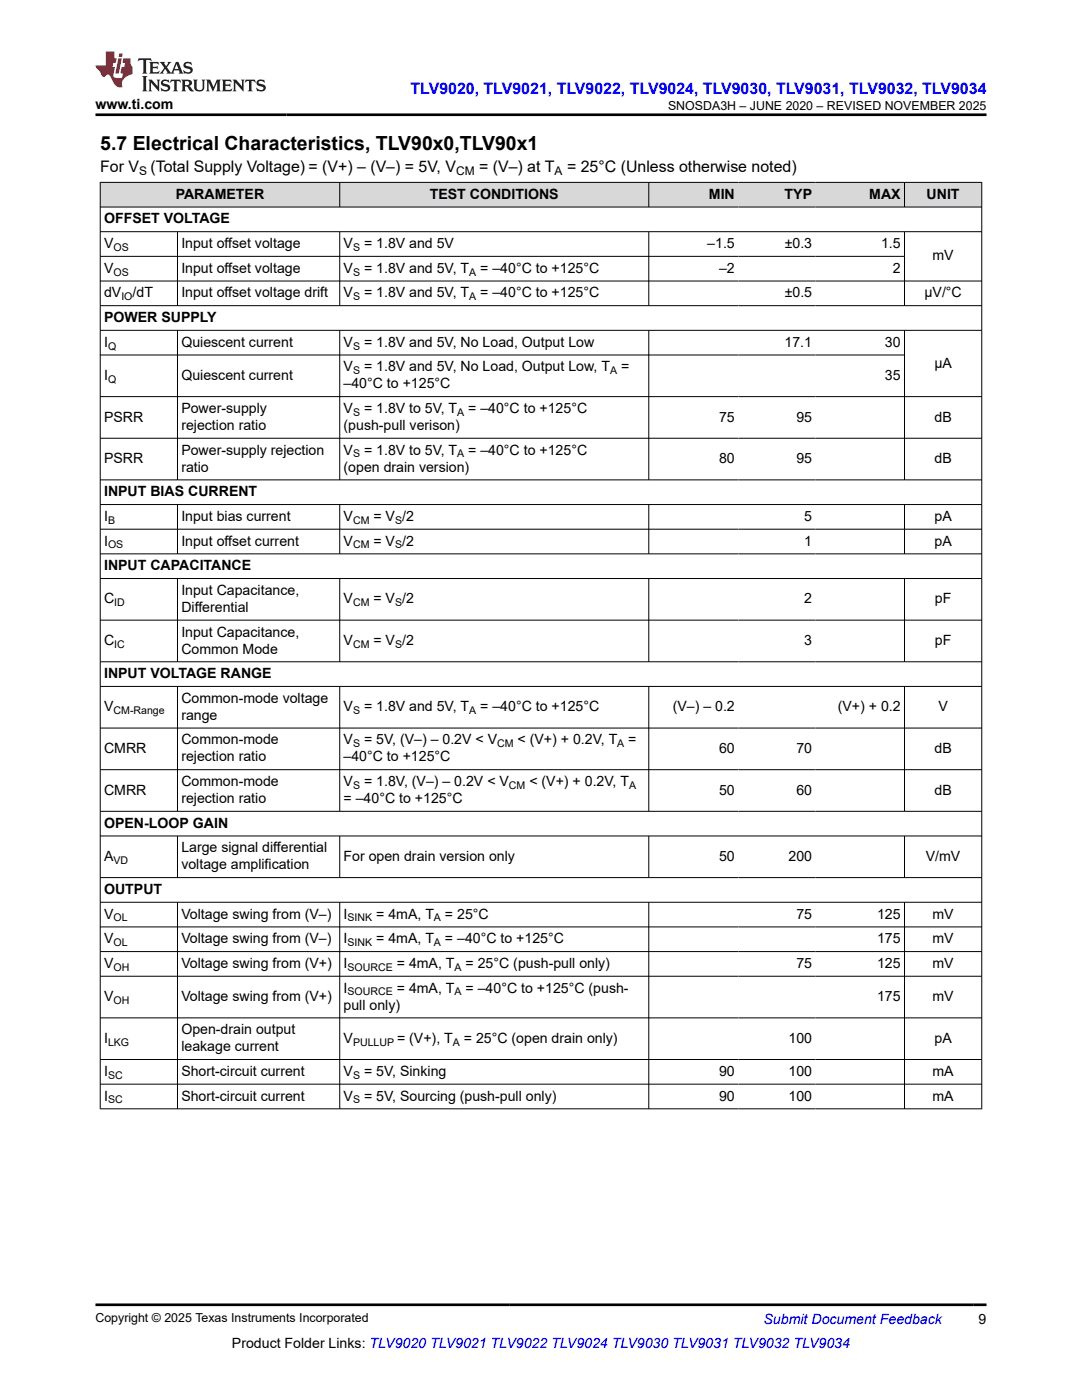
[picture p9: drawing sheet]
<svg xmlns="http://www.w3.org/2000/svg" width="216mm" height="279mm" viewBox="0 0 216 279" stroke-linecap="round" stroke-linejoin="round" font-family="sans-serif">
<defs><g id="words">
<text font-size="3.9" x="20" y="29.9">5.7 Electrical Characteristics, TLV90x0,TLV90x1</text>
<text font-size="3.2" fill="#00f" x="81.9" y="18.7">TLV9020, TLV9021, TLV9022, TLV9024, TLV9030, TLV9031, TLV9032, TLV9034</text>
<g font-size="3.2">
<text x="20" y="34.3">For V</text>
<text x="30" y="34.3">(Total Supply Voltage) = (V+) – (V–) = 5V, V</text>
<text x="95.6" y="34.3">= (V–) at T</text>
<text x="113.1" y="34.3">= 25°C (Unless otherwise noted)</text>
</g>
<g font-size="2.8">
<text x="19" y="21.8">www.ti.com</text>
<text x="35.1" y="39.7">PARAMETER</text>
<text x="85.8" y="39.7">TEST CONDITIONS</text>
<text x="141.5" y="39.7">MIN</text>
<text x="156.6" y="39.7">TYP</text>
<text x="173.4" y="39.7">MAX</text>
<text x="184.9" y="39.7">UNIT</text>
<text x="20.8" y="44.6">OFFSET VOLTAGE</text>
<text x="20.8" y="49.5">V</text>
<text x="36.2" y="49.5">Input offset voltage</text>
<text x="68.6" y="49.5">V</text>
<text x="72.6" y="49.5">= 1.8V and 5V</text>
<text x="141.1" y="49.5">–1.5</text>
<text x="156.6" y="49.5">±0.3</text>
<text x="175.8" y="49.5">1.5</text>
<text x="186.1" y="52">mV</text>
<text x="20.8" y="54.4">V</text>
<text x="20.8" y="59.4">dV</text>
<text x="26.5" y="59.4">/dT</text>
<text x="36.2" y="54.4">Input offset voltage</text>
<text x="36.2" y="59.4">Input offset voltage drift</text>
<text x="68.6" y="54.4">V</text>
<text x="68.6" y="59.4">V</text>
<text x="72.6" y="54.4">= 1.8V and 5V, T</text>
<text x="72.6" y="59.4">= 1.8V and 5V, T</text>
<text x="95.8" y="54.4">= –40°C to +125°C</text>
<text x="95.8" y="59.4">= –40°C to +125°C</text>
<text x="143.5" y="54.4">–2</text>
<text x="156.6" y="59.4">±0.5</text>
<text x="178.1" y="54.4">2</text>
<text x="184.5" y="59.4">µV/°C</text>
<text x="20.8" y="64.3">POWER SUPPLY</text>
<text x="20.8" y="69.2">I</text>
<text x="36.2" y="69.2">Quiescent current</text>
<text x="68.6" y="69.2">V</text>
<text x="72.6" y="69.2">= 1.8V and 5V, No Load, Output Low</text>
<text x="156.6" y="69.2">17.1</text>
<text x="176.6" y="69.2">30</text>
<text x="20.8" y="75.8">I</text>
<text x="36.2" y="75.8">Quiescent current</text>
<text x="68.6" y="74.1">V</text>
<text x="68.6" y="77.5">–40°C to +125°C</text>
<text x="72.6" y="74.1">= 1.8V and 5V, No Load, Output Low, T</text>
<text x="123.9" y="74.1">=</text>
<text x="176.6" y="75.8">35</text>
<text x="186.4" y="73.4">µA</text>
<text x="36.2" y="82.4">Power-supply</text>
<text x="68.6" y="82.4">V</text>
<text x="72.6" y="82.4">= 1.8V to 5V, T</text>
<text x="93.4" y="82.4">= –40°C to +125°C</text>
<text x="20.8" y="84.1">PSRR</text>
<text x="36.2" y="85.8">rejection ratio</text>
<text x="68.6" y="85.8">(push-pull verison)</text>
<text x="143.5" y="84.1">75</text>
<text x="158.9" y="84.1">95</text>
<text x="186.5" y="84.1">dB</text>
<text x="20.8" y="92.4">PSRR</text>
<text x="36.2" y="90.7">Power-supply rejection</text>
<text x="36.2" y="94.1">ratio</text>
<text x="68.6" y="94.1">(open drain version)</text>
<text x="68.6" y="90.7">V</text>
<text x="72.6" y="90.7">= 1.8V to 5V, T</text>
<text x="93.4" y="90.7">= –40°C to +125°C</text>
<text x="143.5" y="92.4">80</text>
<text x="158.9" y="92.4">95</text>
<text x="186.5" y="92.4">dB</text>
<text x="20.8" y="99">INPUT BIAS CURRENT</text>
<text x="20.8" y="104">I</text>
<text x="36.2" y="104">Input bias current</text>
<text x="68.6" y="104">V</text>
<text x="74.5" y="104">= V /2</text>
<text x="160.5" y="104">5</text>
<text x="186.5" y="104">pA</text>
<text x="20.8" y="108.9">I</text>
<text x="20.8" y="113.8">INPUT CAPACITANCE</text>
<text x="36.2" y="108.9">Input offset current</text>
<text x="68.6" y="108.9">V</text>
<text x="74.5" y="108.9">= V /2</text>
<text x="160.5" y="108.9">1</text>
<text x="186.5" y="108.9">pA</text>
<text x="36.2" y="118.7">Input Capacitance,</text>
<text x="20.8" y="120.4">C</text>
<text x="36.2" y="122.1">Differential</text>
<text x="68.6" y="120.4">V</text>
<text x="74.5" y="120.4">= V /2</text>
<text x="160.5" y="120.4">2</text>
<text x="186.5" y="120.4">pF</text>
<text x="20.8" y="128.7">C</text>
<text x="36.2" y="127">Input Capacitance,</text>
<text x="36.2" y="130.4">Common Mode</text>
<text x="68.6" y="128.7">V</text>
<text x="74.5" y="128.7">= V /2</text>
<text x="160.5" y="128.7">3</text>
<text x="186.5" y="128.7">pF</text>
<text x="20.8" y="135.3">INPUT VOLTAGE RANGE</text>
<text x="20.8" y="142">V</text>
<text x="36.2" y="140.3">Common-mode voltage</text>
<text x="36.2" y="143.7">range</text>
<text x="68.6" y="142">V</text>
<text x="72.6" y="142">= 1.8V and 5V, T</text>
<text x="95.8" y="142">= –40°C to +125°C</text>
<text x="134.2" y="142">(V–) – 0.2</text>
<text x="167.2" y="142">(V+) + 0.2</text>
<text x="187.3" y="142">V</text>
<text x="36.2" y="148.6">Common-mode</text>
<text x="68.6" y="148.6">V</text>
<text x="72.6" y="148.6">= 5V, (V–) – 0.2V &lt; V</text>
<text x="103.3" y="148.6">&lt; (V+) + 0.2V, T</text>
<text x="125.4" y="148.6">=</text>
<text x="20.8" y="150.3">CMRR</text>
<text x="36.2" y="152">rejection ratio</text>
<text x="68.6" y="152">–40°C to +125°C</text>
<text x="143.5" y="150.3">60</text>
<text x="158.9" y="150.3">70</text>
<text x="186.5" y="150.3">dB</text>
<text x="20.8" y="158.6">CMRR</text>
<text x="36.2" y="156.9">Common-mode</text>
<text x="36.2" y="160.3">rejection ratio</text>
<text x="68.6" y="160.3">= –40°C to +125°C</text>
<text x="68.6" y="156.9">V</text>
<text x="72.6" y="156.9">= 1.8V, (V–) – 0.2V &lt; V</text>
<text x="105.6" y="156.9">&lt; (V+) + 0.2V, T</text>
<text x="143.5" y="158.6">50</text>
<text x="158.9" y="158.6">60</text>
<text x="186.5" y="158.6">dB</text>
<text x="20.8" y="165.2">OPEN-LOOP GAIN</text>
<text x="20.8" y="171.8">A</text>
<text x="36.2" y="170.1">Large signal differential</text>
<text x="36.2" y="173.5">voltage amplification</text>
<text x="68.6" y="171.8">For open drain version only</text>
<text x="143.5" y="171.8">50</text>
<text x="157.3" y="171.8">200</text>
<text x="184.7" y="171.8">V/mV</text>
<text x="20.8" y="178.4">OUTPUT</text>
<text x="20.8" y="183.3">V</text>
<text x="36.2" y="183.3">Voltage swing from (V–)</text>
<text x="68.6" y="183.3">I</text>
<text x="75.1" y="183.3">= 4mA, T</text>
<text x="88.8" y="183.3">= 25°C</text>
<text x="158.9" y="183.3">75</text>
<text x="175" y="183.3">125</text>
<text x="186.1" y="183.3">mV</text>
<text x="20.8" y="188.3">V</text>
<text x="36.2" y="188.3">Voltage swing from (V–)</text>
<text x="68.6" y="188.3">I</text>
<text x="75.1" y="188.3">= 4mA, T</text>
<text x="88.8" y="188.3">= –40°C to +125°C</text>
<text x="175" y="188.3">175</text>
<text x="186.1" y="188.3">mV</text>
<text x="20.8" y="193.2">V</text>
<text x="36.2" y="193.2">Voltage swing from (V+)</text>
<text x="68.6" y="193.2">I</text>
<text x="79.2" y="193.2">= 4mA, T</text>
<text x="92.9" y="193.2">= 25°C (push-pull only)</text>
<text x="158.9" y="193.2">75</text>
<text x="175" y="193.2">125</text>
<text x="186.1" y="193.2">mV</text>
<text x="20.8" y="199.8">V</text>
<text x="36.2" y="199.8">Voltage swing from (V+)</text>
<text x="68.6" y="198.1">I</text>
<text x="68.6" y="201.5">pull only)</text>
<text x="79.2" y="198.1">= 4mA, T</text>
<text x="92.9" y="198.1">= –40°C to +125°C (push-</text>
<text x="175" y="199.8">175</text>
<text x="186.1" y="199.8">mV</text>
<text x="20.8" y="208.1">I</text>
<text x="36.2" y="206.4">Open-drain output</text>
<text x="36.2" y="209.8">leakage current</text>
<text x="68.6" y="208.1">V</text>
<text x="79.2" y="208.1">= (V+), T</text>
<text x="92.6" y="208.1">= 25°C (open drain only)</text>
<text x="157.3" y="208.1">100</text>
<text x="186.5" y="208.1">pA</text>
<text x="20.8" y="214.7">I</text>
<text x="36.2" y="214.7">Short-circuit current</text>
<text x="68.6" y="214.7">V</text>
<text x="72.6" y="214.7">= 5V, Sinking</text>
<text x="143.5" y="214.7">90</text>
<text x="157.3" y="214.7">100</text>
<text x="186.1" y="214.7">mA</text>
<text x="20.8" y="219.6">I</text>
<text x="36.2" y="219.6">Short-circuit current</text>
<text x="68.6" y="219.6">V</text>
<text x="72.6" y="219.6">= 5V, Sourcing (push-pull only)</text>
<text x="143.5" y="219.6">90</text>
<text x="157.3" y="219.6">100</text>
<text x="186.1" y="219.6">mA</text>
<text x="46.3" y="269">Product Folder Links: TLV9020 TLV9021 TLV9022 TLV9024 TLV9030 TLV9031 TLV9032 TLV9034</text>
<text x="195.3" y="264.2">9</text>
</g>
<text font-size="2.8" fill="#00f" x="152.4" y="264.2">Submit Document Feedback</text>
<g font-size="2.5">
<text x="133.3" y="21.9">SNOSDA3H – JUNE 2020 – REVISED NOVEMBER 2025</text>
<text x="19" y="263.9">Copyright © 2025 Texas Instruments Incorporated</text>
</g>
<g font-size="2.4">
<text x="27.8" y="34.9">S</text>
<text x="91" y="34.9">CM</text>
<text x="110.7" y="34.9">A</text>
</g>
<g font-size="2.1">
<text x="22.6" y="50.1">OS</text>
<text x="70.4" y="50.1">S</text>
<text x="22.6" y="55">OS</text>
<text x="24.2" y="59.9">IO</text>
<text x="70.4" y="55">S</text>
<text x="70.4" y="59.9">S</text>
<text x="93.6" y="55">A</text>
<text x="93.6" y="59.9">A</text>
<text x="21.6" y="69.8">Q</text>
<text x="70.4" y="69.8">S</text>
<text x="21.6" y="76.4">Q</text>
<text x="70.4" y="74.7">S</text>
<text x="121.7" y="74.7">A</text>
<text x="70.4" y="83">S</text>
<text x="91.2" y="83">A</text>
<text x="70.4" y="91.3">S</text>
<text x="91.2" y="91.3">A</text>
<text x="21.6" y="104.5">B</text>
<text x="70.4" y="104.5">CM</text>
<text x="78.8" y="104.5">S</text>
<text x="21.6" y="109.5">OS</text>
<text x="70.4" y="109.5">CM</text>
<text x="78.8" y="109.5">S</text>
<text x="22.8" y="121">ID</text>
<text x="70.4" y="121">CM</text>
<text x="78.8" y="121">S</text>
<text x="22.8" y="129.3">IC</text>
<text x="70.4" y="129.3">CM</text>
<text x="78.8" y="129.3">S</text>
<text x="22.6" y="142.5">CM-Range</text>
<text x="70.4" y="142.5">S</text>
<text x="93.6" y="142.5">A</text>
<text x="70.4" y="149.1">S</text>
<text x="99.2" y="149.1">CM</text>
<text x="123.2" y="149.1">A</text>
<text x="70.4" y="157.4">S</text>
<text x="101.6" y="157.4">CM</text>
<text x="125.5" y="157.4">A</text>
<text x="22.6" y="172.4">VD</text>
<text x="22.6" y="183.9">OL</text>
<text x="69.3" y="183.9">SINK</text>
<text x="86.6" y="183.9">A</text>
<text x="22.6" y="188.8">OL</text>
<text x="69.3" y="188.8">SINK</text>
<text x="86.6" y="188.8">A</text>
<text x="22.6" y="193.7">OH</text>
<text x="69.3" y="193.7">SOURCE</text>
<text x="90.7" y="193.7">A</text>
<text x="22.6" y="200.4">OH</text>
<text x="69.3" y="198.7">SOURCE</text>
<text x="90.7" y="198.7">A</text>
<text x="21.6" y="208.7">LKG</text>
<text x="70.4" y="208.7">PULLUP</text>
<text x="90.4" y="208.7">A</text>
<text x="21.6" y="215.3">SC</text>
<text x="70.4" y="215.3">S</text>
<text x="21.6" y="220.2">SC</text>
<text x="70.4" y="220.2">S</text>
</g>
</g></defs>
<g fill="#d8d8d8">
<path d="M20 36.4h175.9v4.9h-175.9z" fill-rule="evenodd"/>
<path d="M20.1 36.5h47.6v4.8h-47.6z" fill-rule="evenodd"/>
<path d="M67.9 36.5h61.5v4.8h-61.5z" fill-rule="evenodd"/>
<path d="M129.5 36.5h17.8v4.8h-17.8z" fill-rule="evenodd"/>
<path d="M147.3 36.5h15.5v4.8h-15.5z" fill-rule="evenodd"/>
<path d="M162.8 36.5h17.6v4.8h-17.6z" fill-rule="evenodd"/>
<path d="M180.5 36.5h15.3v4.8h-15.3z" fill-rule="evenodd"/>
</g>
<g fill="none" stroke="#000" stroke-width=".2">
<path d="M19.9 36.4h176.1M20 36.3v185.1M67.8 36.3v5.1M129.5 36.3v5.1M180.5 36.3v5.1M195.9 36.3v185.1M19.9 41.3h176.1M19.9 46.2h176.1M19.9 51.2h160.6M35.4 46.2v14.9M67.8 46.2v14.9M129.5 46.2v14.9"/>
<path d="M180.5 46.2v14.9M196 56.1h-176.1M19.9 61h176.1M19.9 65.9h176.1M19.9 70.8h160.6M35.4 65.9v29.9M67.8 65.9v29.9M129.5 65.9v29.9M180.5 65.9v29.9M196 79.2h-176.1M19.9 87.5h176.1M19.9 95.8h176.1"/>
<path d="M19.9 100.7h176.1M19.9 105.6h176.1M19.9 110.5h176.1M19.9 115.5h176.1M35.4 100.7v9.9M35.4 115.5v16.6M67.8 100.7v9.9M67.8 115.5v16.6M129.5 100.7v9.9M129.5 115.5v16.6M180.5 100.7v9.9M180.5 115.5v16.6"/>
<path d="M19.9 123.8h176.1M19.9 132.1h176.1M19.9 137h176.1M35.4 137v25M67.8 137v25M129.5 137v25M180.5 137v25M19.9 145.3h176.1M19.9 153.6h176.1M19.9 161.9h176.1M19.9 166.8h176.1M19.9 175.1h176.1"/>
<path d="M35.4 166.8v8.4M67.8 166.8v8.4M129.5 166.8v8.4M180.5 166.8v8.4M19.9 180.1h176.1M19.9 185h176.1M19.9 189.9h176.1M19.9 194.8h176.1M35.4 180.1v41.3M67.8 180.1v41.3M129.5 180.1v41.3M180.5 180.1v41.3"/>
<path d="M19.9 203.1h176.1M19.9 211.4h176.1M19.9 216.4h176.1M19.9 221.3h176.1"/>
</g>
<path d="M27.7 11.6l-.2 .6 .5-.2h.6v.1v2.2l-.2 .4h1l-.2-.4v-2.2v-.1h.5l.5 .2-.1-.6zM29.8 12.4l.2 .3v1.6l-.2 .4h1.9l.1-.6a1.08 1.08 0 0 1-1.3 .2v-.7h.6l.4 .2v-.7l-.4 .2h-.6v-.5l.2-.2a1 1 0 0 1 1 .3l-.1-.5zM31.8 12.4l1 1.1-1 1.2h.9l-.2-.2 .4-.8 .5 .8-.2 .2h1.6l-.2-.2 .1-.5h1l.1 .5-.1 .2h.9l-.2-.4-.8-1.9h-.5l-1 2.1-.8-1.1 .9-1h-.8l.2 .2-.5 .6-.3-.6 .1-.2zM35.2 12.8l.4 1h-.8zM36.8 12.5a.65 .65 0 0 0-.2 .7 .65 .65 0 0 0 .6 .5l.7 .1 .1 .3a.79 .79 0 0 1-.7 .4 .79 .79 0 0 1-.7-.5l.1 .7 .2-.1a.93 .93 0 0 0 1.1 0 .93 .93 0 0 0 .4-.9 1.46 1.46 0 0 0-1.2-.6l-.1-.3a1.09 1.09 0 0 1 1.2 .2l-.2-.6-.1 .1-.6-.2zM28.4 15.2l.2 .4v2.2l-.2 .4h1l-.2-.4v-2.2l.2-.4zM29.6 15.9l.2 .4v1.5l-.2 .4h.8l-.3-.4v-1.3l1.7 1.8v-2l.2-.4h-.8l.2 .2 .1 1.1-1.2-1.3zM32.3 16a.65 .65 0 0 0-.2 .8 .65 .65 0 0 0 .7 .4l.6 .2 .1 .2a.79 .79 0 0 1-.7 .4 .79 .79 0 0 1-.7-.5l.1 .7 .2-.1a.93 .93 0 0 0 1.1 .1 .93 .93 0 0 0 .4-1 1.46 1.46 0 0 0-1.2-.5l-.1-.4a1.09 1.09 0 0 1 1.2 .2l-.2-.6-.1 .1-.6-.1zM34.1 15.9l-.1 .6a.63 .63 0 0 1 .7-.3l.1 1.6-.3 .4h1l-.2-.4v-1.6a.66 .66 0 0 1 .8 .3l-.1-.6zM36.2 15.9l.2 .4v1.5l-.2 .4h.9l-.2-.2v-.7h.5l.1 .2a.79 .79 0 0 0 1.2 .6l-1-.9a.61 .61 0 0 0 .6-.6 .61 .61 0 0 0-.5-.7zM36.9 16.2h.2a.47 .47 0 0 1 .5 .1 .47 .47 0 0 1 .1 .5l-.2 .1-.6 .1zM38.5 15.9l.2 .2a2.27 2.27 0 0 0 .4 2 1.04 1.04 0 0 0 1.7-.7v-1.3l.2-.2h-.8l.2 .4v1.1a.6 .6 0 0 1-.6 .6 .6 .6 0 0 1-.6-.6v-1.1l.3-.4zM41.1 15.9l.2 .4v1.5l-.2 .4h.7l-.2-.4v-1.4l.9 1.9 .8-1.9v1.4l-.2 .4h1l-.3-.4v-1.5l.3-.4h-.8l-.7 1.5-.7-1.5zM44.3 15.9l.2 .4v1.5l-.2 .4h1.9l.1-.6a1.09 1.09 0 0 1-1.3 .2v-.7h.6l.4 .2v-.6l-.4 .2h-.6v-.6l.2-.1a1.01 1.01 0 0 1 1 .3l-.1-.6zM46.4 15.9l.3 .4v1.5l-.3 .4h.8l-.2-.4v-1.3l1.6 1.8v-2l.2-.4h-.7l.2 .2v1.1l-1.2-1.3zM49 15.9l-.1 .6a.63 .63 0 0 1 .8-.3v1.6l-.3 .4h1l-.2-.4v-1.6a.66 .66 0 0 1 .8 .3l-.1-.6zM51.4 16a.65 .65 0 0 0-.2 .8 .65 .65 0 0 0 .6 .4l.6 .2 .2 .2a.79 .79 0 0 1-.8 .4 .79 .79 0 0 1-.6-.5l.1 .7 .2-.1a.93 .93 0 0 0 1 .1 .93 .93 0 0 0 .5-1 1.46 1.46 0 0 0-1.3-.5l-.1-.4a1.09 1.09 0 0 1 1.3 .2l-.2-.6-.2 .1-.5-.1z" fill="#231f20"/>
<path d="M21.1 10.3v2.7h-2.1l.1 .4 .9 1a.95 .95 0 0 0 .9 .9 .59 .59 0 0 1 .6-.4 .59 .59 0 0 1 .5 .3l.4 .8a1.59 1.59 0 0 0 2.1 1.4 1.61 1.61 0 0 1 1-2.3l1-.3-.1-1.5a1.59 1.59 0 0 1-.4-1.7h-1.4l-.2 .9h.5l-.1 .9h-.5l-.2 .9v.3l.4 .1-.2 .9h-.6a.73 .73 0 0 1-1.1-.7l.3-1.5h-.5l.2-.9h.5l.2-.9h-.5v-1.3zM23.6 11.6l-.6 3.1h.7l.6-3.1zM23.8 10.7l-.1 .6h.7l.1-.6z" fill="#ed1c24"/>
<path d="M19 22.9h177.8M19 260.4h177.8" fill="none" stroke="#000" stroke-width=".53"/>
<use href="#words"/>
</svg>
